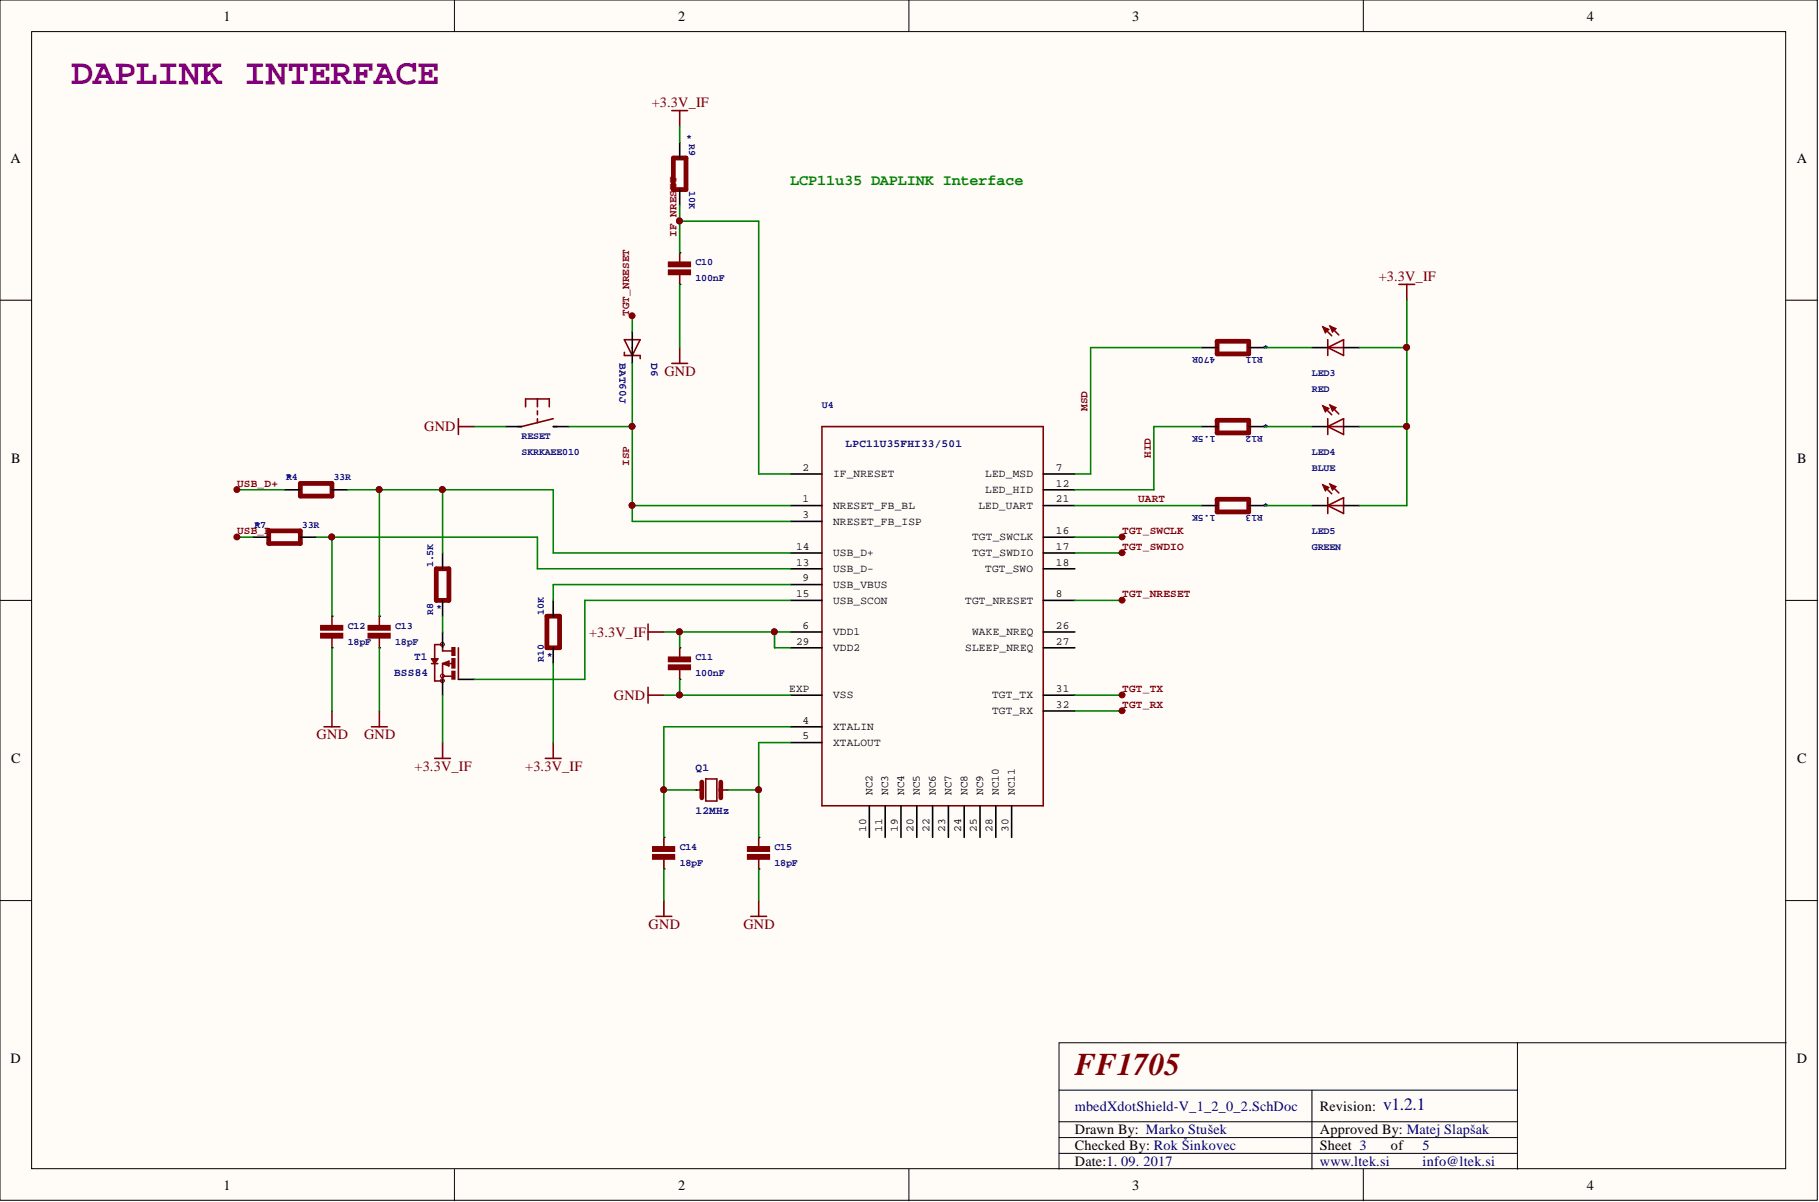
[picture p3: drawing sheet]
<svg xmlns="http://www.w3.org/2000/svg" width="292mm" height="193mm" viewBox="0 0 292 193" stroke-linecap="round" stroke-linejoin="round" font-family="sans-serif">
<defs><g id="words">
<text font-size="5.8" fill="#800080" x="11.4" y="13.4">DAPLINK INTERFACE</text>
<text font-size="5.1" fill="#800000" x="172.6" y="172.6">FF1705</text>
<text font-size="2.8" fill="#000080" x="222.1" y="178.2">v1.2.1</text>
<text font-size="2.5" fill="#008000" x="126.9" y="29.7">LCP11u35 DAPLINK Interface</text>
<g font-size="2.3">
<text x="35.9" y="3.3">1</text>
<text x="108.9" y="3.3">2</text>
<text x="181.8" y="3.3">3</text>
<text x="254.8" y="3.3">4</text>
<text x="1.7" y="26.1">A</text>
<text x="288.5" y="26.1">A</text>
<text x="1.8" y="74.3">B</text>
<text x="288.6" y="74.3">B</text>
<text x="1.8" y="122.5">C</text>
<text x="288.6" y="122.5">C</text>
<text x="1.7" y="170.7">D</text>
<text x="288.5" y="170.7">D</text>
<text x="211.9" y="178.3">Revision:</text>
<text x="172.6" y="182.1">Drawn By: Marko Stušek</text>
<text x="172.6" y="184.7">Checked By: Rok Šinkovec</text>
<text x="211.9" y="184.7">Sheet 3</text>
<text x="211.9" y="182.1">Approved By: Matej Slapšak</text>
<text x="223.4" y="184.7">of</text>
<text x="35.9" y="191">1</text>
<text x="108.9" y="191">2</text>
<text x="172.6" y="187.2">Date:1. 09. 2017</text>
<text x="181.8" y="191">3</text>
<text x="254.8" y="191">4</text>
</g>
<g font-size="2.3" fill="#800000">
<text x="104.7" y="17.2">+3.3V_IF</text>
<text x="221.4" y="45.1">+3.3V_IF</text>
<text x="106.7" y="60.4">GND</text>
<text x="68.1" y="69.2">GND</text>
<text x="94.6" y="102.2">+3.3V_IF</text>
<text x="98.6" y="112.4">GND</text>
<text x="50.9" y="118.7">GND</text>
<text x="58.5" y="118.7">GND</text>
<text x="66.6" y="123.8">+3.3V_IF</text>
<text x="84.4" y="123.8">+3.3V_IF</text>
<text x="104.2" y="149.1">GND</text>
<text x="119.4" y="149.1">GND</text>
</g>
<g font-size="2.3" fill="#000080">
<text x="172.6" y="178.3">mbedXdotShield-V_1_2_0_2.SchDoc</text>
<text x="228.4" y="184.7">5</text>
<text x="211.9" y="187.2">www.ltek.si</text>
<text x="228.4" y="187.2">info@ltek.si</text>
</g>
<g font-size="1.8" fill="#800000">
<text x="108.6" y="38" transform="rotate(-90 108.6 38)">IF_NRESET</text>
<text x="101" y="50.7" transform="rotate(-90 101 50.7)">TGT_NRESET</text>
<text x="174.6" y="65.9" transform="rotate(-90 174.6 65.9)">MSD</text>
<text x="101" y="74.8" transform="rotate(-90 101 74.8)">ISP</text>
<text x="184.8" y="73.6" transform="rotate(-90 184.8 73.6)">HID</text>
<text x="38.1" y="78.1">USB_D+</text>
<text x="182.8" y="80.7">UART</text>
<text x="38.1" y="85.7">USB_D</text>
<text x="180.2" y="85.7">TGT_SWCLK</text>
<text x="180.2" y="88.3">TGT_SWDIO</text>
<text x="180.2" y="95.9">TGT_NRESET</text>
<text x="180.2" y="113.6">TGT_RX</text>
<text x="180.2" y="111.1">TGT_TX</text>
</g>
<g font-size="1.8" fill="#000080">
<text x="99.5" y="58.3" transform="rotate(90 99.5 58.3)">BAT60J</text>
<text x="104.6" y="58.3" transform="rotate(90 104.6 58.3)">D6</text>
<text x="135.8" y="71.8">LPC11U35FHI33/501</text>
<text x="66.5" y="106">T1</text>
<text x="63.3" y="108.6">BSS84</text>
<text x="111.7" y="123.8">Q1</text>
<text x="111.7" y="130.6">12MHz</text>
</g>
<g font-size="1.8">
<text x="128.9" y="75.6">2</text>
<text x="133.8" y="76.6">IF_NRESET</text>
<text x="158.2" y="76.6">LED_MSD</text>
<text x="169.6" y="75.6">7</text>
<text x="128.9" y="80.7">1</text>
<text x="128.9" y="83.2">3</text>
<text x="133.8" y="81.7">NRESET_FB_BL</text>
<text x="157.1" y="81.7">LED_UART</text>
<text x="158.2" y="79.1">LED_HID</text>
<text x="169.6" y="78.1">12</text>
<text x="169.6" y="80.7">21</text>
<text x="127.8" y="88.3">14</text>
<text x="133.8" y="84.2">NRESET_FB_ISP</text>
<text x="133.8" y="89.3">USB_D+</text>
<text x="156.1" y="86.7">TGT_SWCLK</text>
<text x="156.1" y="89.3">TGT_SWDIO</text>
<text x="169.6" y="85.7">16</text>
<text x="169.6" y="88.3">17</text>
<text x="127.8" y="90.8">13</text>
<text x="127.8" y="95.9">15</text>
<text x="128.9" y="93.3">9</text>
<text x="133.8" y="91.8">USB_D-</text>
<text x="133.8" y="94.4">USB_VBUS</text>
<text x="158.2" y="91.8">TGT_SWO</text>
<text x="169.6" y="95.9">8</text>
<text x="169.6" y="90.8">18</text>
<text x="128.9" y="101">6</text>
<text x="133.8" y="96.9">USB_SCON</text>
<text x="133.8" y="102">VDD1</text>
<text x="155" y="96.9">TGT_NRESET</text>
<text x="156.1" y="102">WAKE_NREQ</text>
<text x="169.6" y="101">26</text>
<text x="127.8" y="103.5">29</text>
<text x="133.8" y="104.5">VDD2</text>
<text x="155" y="104.5">SLEEP_NREQ</text>
<text x="169.6" y="103.5">27</text>
<text x="126.7" y="111.1">EXP</text>
<text x="133.8" y="112.1">VSS</text>
<text x="159.3" y="112.1">TGT_TX</text>
<text x="169.6" y="113.6">32</text>
<text x="169.6" y="111.1">31</text>
<text x="128.9" y="116.2">4</text>
<text x="128.9" y="118.7">5</text>
<text x="133.8" y="117.2">XTALIN</text>
<text x="133.8" y="119.7">XTALOUT</text>
<text x="159.3" y="114.6">TGT_RX</text>
<text x="140.1" y="127.6" transform="rotate(-90 140.1 127.6)">NC2</text>
<text x="142.7" y="127.6" transform="rotate(-90 142.7 127.6)">NC3</text>
<text x="145.2" y="127.6" transform="rotate(-90 145.2 127.6)">NC4</text>
<text x="147.7" y="127.6" transform="rotate(-90 147.7 127.6)">NC5</text>
<text x="150.3" y="127.6" transform="rotate(-90 150.3 127.6)">NC6</text>
<text x="152.8" y="127.6" transform="rotate(-90 152.8 127.6)">NC7</text>
<text x="155.3" y="127.6" transform="rotate(-90 155.3 127.6)">NC8</text>
<text x="157.9" y="127.6" transform="rotate(-90 157.9 127.6)">NC9</text>
<text x="160.4" y="127.6" transform="rotate(-90 160.4 127.6)">NC10</text>
<text x="163" y="127.6" transform="rotate(-90 163 127.6)">NC11</text>
<text x="139.1" y="133.5" transform="rotate(-90 139.1 133.5)">10</text>
<text x="141.6" y="133.5" transform="rotate(-90 141.6 133.5)">11</text>
<text x="144.2" y="133.5" transform="rotate(-90 144.2 133.5)">19</text>
<text x="146.7" y="133.5" transform="rotate(-90 146.7 133.5)">20</text>
<text x="149.3" y="133.5" transform="rotate(-90 149.3 133.5)">22</text>
<text x="151.8" y="133.5" transform="rotate(-90 151.8 133.5)">23</text>
<text x="154.3" y="133.5" transform="rotate(-90 154.3 133.5)">24</text>
<text x="156.9" y="133.5" transform="rotate(-90 156.9 133.5)">25</text>
<text x="159.4" y="133.5" transform="rotate(-90 159.4 133.5)">28</text>
<text x="161.9" y="133.5" transform="rotate(-90 161.9 133.5)">30</text>
</g>
<g font-size="1.6" fill="#000080">
<text x="110.2" y="22.6">*</text>
<text x="110.7" y="23.1" transform="rotate(90 110.7 23.1)">R9</text>
<text x="110.7" y="30.7" transform="rotate(90 110.7 30.7)">10K</text>
<text x="111.7" y="42.6">C10</text>
<text x="111.7" y="45.1">100nF</text>
<text x="195.2" y="57.3" transform="rotate(-180 195.2 57.3)">470R</text>
<text x="202.8" y="57.3" transform="rotate(-180 202.8 57.3)">R11</text>
<text x="202.8" y="56.3">*</text>
<text x="132" y="65.4">U4</text>
<text x="210.7" y="60.4">LED3</text>
<text x="210.7" y="62.9">RED</text>
<text x="83.8" y="70.5">RESET</text>
<text x="195.2" y="70" transform="rotate(-180 195.2 70)">1.5K</text>
<text x="202.8" y="70" transform="rotate(-180 202.8 70)">R12</text>
<text x="202.8" y="69">*</text>
<text x="45.9" y="77.1">*4</text>
<text x="45.9" y="77.1">R</text>
<text x="53.6" y="77.1">33R</text>
<text x="83.8" y="73.1">SKRKAEE010</text>
<text x="210.7" y="73.1">LED4</text>
<text x="210.7" y="75.6">BLUE</text>
<text x="195.2" y="82.7" transform="rotate(-180 195.2 82.7)">1.5K</text>
<text x="202.8" y="82.7" transform="rotate(-180 202.8 82.7)">R13</text>
<text x="202.8" y="81.7">*</text>
<text x="40.9" y="84.7">*7</text>
<text x="40.9" y="84.7">R</text>
<text x="48.5" y="84.7">33R</text>
<text x="210.7" y="85.7">LED5</text>
<text x="210.7" y="88.3">GREEN</text>
<text x="69.5" y="91.1" transform="rotate(-90 69.5 91.1)">1.5K</text>
<text x="55.8" y="101">C12</text>
<text x="63.5" y="101">C13</text>
<text x="69.5" y="98.7" transform="rotate(-90 69.5 98.7)">R8</text>
<text x="70.1" y="98.2">*</text>
<text x="87.3" y="98.7" transform="rotate(-90 87.3 98.7)">10K</text>
<text x="55.8" y="103.5">18pF</text>
<text x="63.5" y="103.5">18pF</text>
<text x="87.3" y="106.3" transform="rotate(-90 87.3 106.3)">R10</text>
<text x="87.8" y="105.8">*</text>
<text x="111.7" y="106">C11</text>
<text x="111.7" y="108.6">100nF</text>
<text x="109.1" y="136.5">C14</text>
<text x="124.4" y="136.5">C15</text>
<text x="109.1" y="139">18pF</text>
<text x="124.4" y="139">18pF</text>
</g>
</g></defs>
<g fill="#fffcf8" stroke="#000" stroke-width=".16">
<path d="M0 0h291.8v192.7h-291.8z"/>
<path d="M5.1 5.1h281.6v182.5h-281.6z"/>
</g>
<g fill="none" stroke="#000" stroke-width=".16">
<path d="M73 0v5.1M146 0v5.1M218.9 0v5.1M0 48.2h5.1M286.8 48.2h5.1M0 96.4h5.1M286.8 96.4h5.1M0 144.6h5.1M286.8 144.6h5.1M170.1 175h73.6M210.7 175v12.7M243.7 167.4v20.3"/>
<path d="M286.8 167.4h-116.7v20.3M73 187.7v5.1M146 187.7v5.1M170.1 185.2h73.6M170.1 180.1h73.6M170.1 182.6h73.6M218.9 187.7v5.1"/>
</g>
<g fill="#000080" stroke="#000080" stroke-width=".16">
<circle cx="53.3" cy="86.2" r=".47"/>
<circle cx="60.9" cy="78.6" r=".47"/>
<circle cx="71" cy="78.6" r=".47"/>
<circle cx="101.5" cy="81.1" r=".47"/>
<circle cx="101.5" cy="68.4" r=".47"/>
<circle cx="106.6" cy="126.8" r=".47"/>
<circle cx="109.1" cy="111.6" r=".47"/>
<circle cx="109.1" cy="101.4" r=".47"/>
<circle cx="109.1" cy="35.5" r=".47"/>
<circle cx="121.8" cy="126.8" r=".47"/>
<circle cx="124.3" cy="101.4" r=".47"/>
<circle cx="225.9" cy="68.4" r=".47"/>
<circle cx="225.9" cy="55.8" r=".47"/>
</g>
<g fill="none" stroke="#800000" stroke-width=".25">
<path d="M212.5 52.5l1.3 1.4M213.2 55.8l2.6-1.3v2.6zM213.2 54.5v2.6M213.2 55.8h2.6M213.6 52.4l1.4 1.4M84.4 65.3v-1.3h3.8v1.3M86.3 64v1.3M86.3 65.9v.7M86.3 67.2v.7M88.8 67.2l-5 1.3h-.7M88.8 68.5h.7M132 68.5h35.5v60.9h-35.5z"/>
<path d="M111.7 126.8h1M113.3 125h1.8v3.6h-1.8zM115.7 126.8h1.1"/>
</g>
<g fill="none" stroke="#000" stroke-width=".25">
<path d="M109.1 22.8v2.6M109.1 30.4v2.6M192.9 55.8h2.5M200.5 55.8h2.6M45.7 78.6h2.5M53.3 78.6h2.5M81.2 68.5h2.6M88.8 68.5h2.6M126.9 76.1h5.1M167.5 76.1h5.1M167.5 78.6h5.1M192.9 68.5h2.5"/>
<path d="M200.5 68.5h2.6M40.6 86.2h2.6M48.2 86.2h2.6M71.1 88.8v2.5M71.1 96.4v2.5M88.8 96.4v2.5M126.9 81.2h5.1M126.9 83.7h5.1M126.9 96.4h5.1M126.9 88.8h5.1M126.9 91.3h5.1M126.9 93.8h5.1"/>
<path d="M167.5 81.2h5.1M167.5 96.4h5.1M167.5 86.2h5.1M167.5 88.8h5.1M167.5 91.3h5.1M192.9 81.2h2.5M200.5 81.2h2.6M88.8 104v2.5M126.9 104h5.1M126.9 111.6h5.1M126.9 101.5h5.1M126.9 116.7h5.1"/>
<path d="M126.9 119.2h5.1M167.5 104h5.1M167.5 114.1h5.1M167.5 111.6h5.1M167.5 101.5h5.1M111.7 126.8h.1M116.8 126.8h.1M139.6 129.4v5M142.1 129.4v5M144.7 129.4v5M147.2 129.4v5M149.8 129.4v5"/>
<path d="M152.3 129.4v5M154.8 129.4v5M157.4 129.4v5M159.9 129.4v5M162.4 129.4v5"/>
</g>
<path d="M108.1 25.4h2.1v5h-2.1zM195.4 54.8h5.1v2h-5.1zM48.2 77.6h5.1v2h-5.1zM195.4 67.5h5.1v2h-5.1zM43.2 85.2h5v2.1h-5zM70.1 91.3h2v5.1h-2zM87.8 98.9h2.1v5.1h-2.1zM195.4 80.2h5.1v2h-5.1zM112.7 125.6v2.5M115.7 125.6v2.5" fill="none" stroke="#800000" stroke-width=".76"/>
<path d="M213.6 52.4l.9 .4-.5 .5z" fill="#800000"/>
<path d="M213.6 52.4l.9 .4-.5 .5z" fill="none" stroke="#800000" stroke-width=".25"/>
<path d="M212.5 52.5l.8 .4-.5 .5z" fill="#800000"/>
<path d="M212.5 52.5l.8 .4-.5 .5zM212.5 65.2l1.3 1.4M213.2 68.5l2.6-1.3v2.6zM213.2 67.2v2.6M213.2 68.5h2.6M213.6 65.1l1.4 1.4" fill="none" stroke="#800000" stroke-width=".25"/>
<path d="M210.7 55.8h2.5M215.8 55.8h2.5" fill="none" stroke="#000" stroke-width=".25"/>
<path d="M213.6 65.1l.9 .3-.5 .5z" fill="#800000"/>
<path d="M213.6 65.1l.9 .3-.5 .5z" fill="none" stroke="#800000" stroke-width=".25"/>
<path d="M212.5 65.2l.8 .4-.5 .5z" fill="#800000"/>
<path d="M212.5 65.2l.8 .4-.5 .5zM212.5 77.9l1.3 1.4M213.2 79.9v2.5M213.6 77.7l1.4 1.4M213.2 81.2l2.6-1.3v2.5zM213.2 81.2h2.6" fill="none" stroke="#800000" stroke-width=".25"/>
<path d="M210.7 68.5h2.5M215.8 68.5h2.5" fill="none" stroke="#000" stroke-width=".25"/>
<path d="M213.6 77.7l.9 .4-.5 .5z" fill="#800000"/>
<path d="M213.6 77.7l.9 .4-.5 .5z" fill="none" stroke="#800000" stroke-width=".25"/>
<path d="M212.5 77.9l.8 .3-.5 .6z" fill="#800000"/>
<g fill="none" stroke="#800000" stroke-width=".25">
<path d="M107.9 17.8h2.5M109.1 17.8v2.5M100.3 54.5h2.5l-1.3 2.6zM100.3 56.6v.5h2.5v.5M107.9 58.3h2.5M109.1 40.6v1.5M109.1 44.1v1.6M109.1 55.8v2.5M224.6 45.7h2.6M225.9 45.7v2.5M73.6 67.2v2.6M73.6 68.5h2.5"/>
<path d="M212.5 77.9l.8 .3-.5 .6zM53.3 98.9v1.5M60.9 98.9v1.5M52 116.7h2.6M53.3 102.5v1.5M53.3 114.1v2.6M59.6 116.7h2.6M60.9 102.5v1.5M60.9 114.1v2.6M69.3 106.5h1M69.3 105.8h1l-.5 .7zM69.5 105.9h.6l-.3 .4z"/>
<path d="M71.1 106.5l1-.3v.7zM71.1 104v.5h1.5M71.1 103.5h-1.3v5.8h1.3v-2.8M71.1 119.2v2.5M71.1 106.5h1.5M71.1 108.6h1.5M71.5 106.5l.5-.1v.3l-.4-.2M73.6 104v5.1M88.8 119.2v2.5M104.1 100.2v2.5M104.1 110.3v2.6M104.1 111.6h2.5"/>
<path d="M104.1 101.5h2.5M109.1 104v1.5M109.1 107.5v1.6M69.8 121.7h2.5M87.6 121.7h2.5M106.6 134.4v1.6M106.6 138v1.5M121.8 134.4v1.6M121.8 138v1.5M105.3 147.1h2.6M106.6 144.6v2.5M120.6 147.1h2.5"/>
<path d="M121.8 144.6v2.5"/>
</g>
<g fill="none" stroke="#000" stroke-width=".25">
<path d="M101.5 53.3v5M109.1 40.6h.1M109.1 45.7h.1M53.3 98.9h.1M60.9 98.9h.1M210.7 81.2h2.5M215.8 81.2h2.5M53.3 104h.1M60.9 104h.1M71.1 101.5v2.5M71.1 109.1v2.5M73.6 109.1h2.5"/>
<path d="M109.1 104h.1M109.1 109.1h.1M106.6 134.4h.1M106.6 139.5h.1M121.8 134.4h.1M121.8 139.5h.1"/>
</g>
<g fill="#800000" stroke="#800000" stroke-width=".25">
<path d="M51.5 100.4h3.5v.7h-3.5z"/>
<path d="M51.5 101.7h3.5v.7h-3.5z"/>
<path d="M59.1 100.4h3.5v.7h-3.5z"/>
<path d="M59.1 101.7h3.5v.7h-3.5z"/>
<path d="M107.4 105.5h3.4v.7h-3.4z"/>
<path d="M107.4 106.8h3.4v.7h-3.4z"/>
<path d="M104.8 136h3.5v.6h-3.5z"/>
<path d="M104.8 137.2h3.5v.7h-3.5z"/>
<path d="M120.1 136h3.4v.6h-3.4z"/>
<path d="M120.1 137.2h3.4v.7h-3.4z"/>
<path d="M107.4 42.1h3.4v.7h-3.4z"/>
<path d="M107.4 43.4h3.4v.7h-3.4z"/>
<path d="M72.6 104h.4v1.2h-.4z"/>
<path d="M72.6 107.8h.4v1.2h-.4z"/>
<path d="M72.6 105.8h.4v1.4h-.4z"/>
</g>
<g fill="none" stroke="#800000" stroke-width=".16">
<circle cx="71" cy="108.5" r=".32"/>
<circle cx="71" cy="103.4" r=".32"/>
<circle cx="71" cy="109.3" r=".32"/>
</g>
<g fill="none" stroke="#008000" stroke-width=".25">
<path d="M109.1 20.3v2.5M109.1 33v7.6M109.1 35.5h12.7v40.6h5.1M101.5 50.7v2.6M101.5 58.3v25.4h25.4M109.1 45.7v10.1M192.9 55.8h-17.8v20.3h-2.5M203.1 55.8h7.6M218.3 55.8h7.6M225.9 48.2v33h-7.6M38.1 78.6h7.6M55.8 78.6h33v10.2h38.1"/>
<path d="M60.9 78.6v20.3M71.1 78.6v10.2M76.1 68.5h5.1M91.4 68.5h10.1M192.9 68.5h-7.6v10.1h-12.7M203.1 68.5h7.6M218.3 68.5h7.6M38.1 86.2h2.5M50.8 86.2h35.5v5.1h40.6M53.3 86.2v12.7M71.1 98.9v2.6M101.5 81.2h25.4"/>
<path d="M126.9 93.8h-38.1v2.6M126.9 96.4h-33v12.7h-17.8M172.6 88.8h7.6M172.6 86.2h7.6M172.6 81.2h20.3M172.6 96.4h7.6M203.1 81.2h7.6M53.3 104v10.1M60.9 104v10.1M71.1 111.6v7.6M88.8 106.5v12.7M106.6 111.6h20.3"/>
<path d="M106.6 101.5h20.3M109.1 101.5v2.5M109.1 109.1v2.5M124.4 101.5v2.5h2.5M126.9 116.7h-20.3v17.7M126.9 119.2h-5.1v15.2M172.6 111.6h7.6M172.6 114.1h7.6M106.6 139.5v5.1M106.6 126.8h5.1M116.8 126.8h5M121.8 139.5v5.1"/>
</g>
<g fill="#800000" stroke="#800000" stroke-width=".16">
<circle cx="60.9" cy="78.6" r=".47"/>
<circle cx="71" cy="78.6" r=".47"/>
<circle cx="53.3" cy="86.2" r=".47"/>
<circle cx="109.1" cy="111.6" r=".47"/>
<circle cx="109.1" cy="35.5" r=".47"/>
<circle cx="225.9" cy="55.8" r=".47"/>
<circle cx="225.9" cy="68.4" r=".47"/>
<circle cx="124.3" cy="101.4" r=".47"/>
<circle cx="109.1" cy="101.4" r=".47"/>
<circle cx="121.8" cy="126.8" r=".47"/>
<circle cx="106.6" cy="126.8" r=".47"/>
<circle cx="180.2" cy="114.1" r=".47"/>
<circle cx="101.5" cy="81.1" r=".47"/>
<circle cx="101.5" cy="68.4" r=".47"/>
<circle cx="38" cy="86.2" r=".47"/>
<circle cx="38" cy="78.6" r=".47"/>
<circle cx="180.2" cy="86.2" r=".47"/>
<circle cx="180.2" cy="88.7" r=".47"/>
<circle cx="180.2" cy="111.6" r=".47"/>
<circle cx="180.2" cy="96.3" r=".47"/>
<circle cx="101.5" cy="50.7" r=".47"/>
</g>
<use href="#words"/>
</svg>
